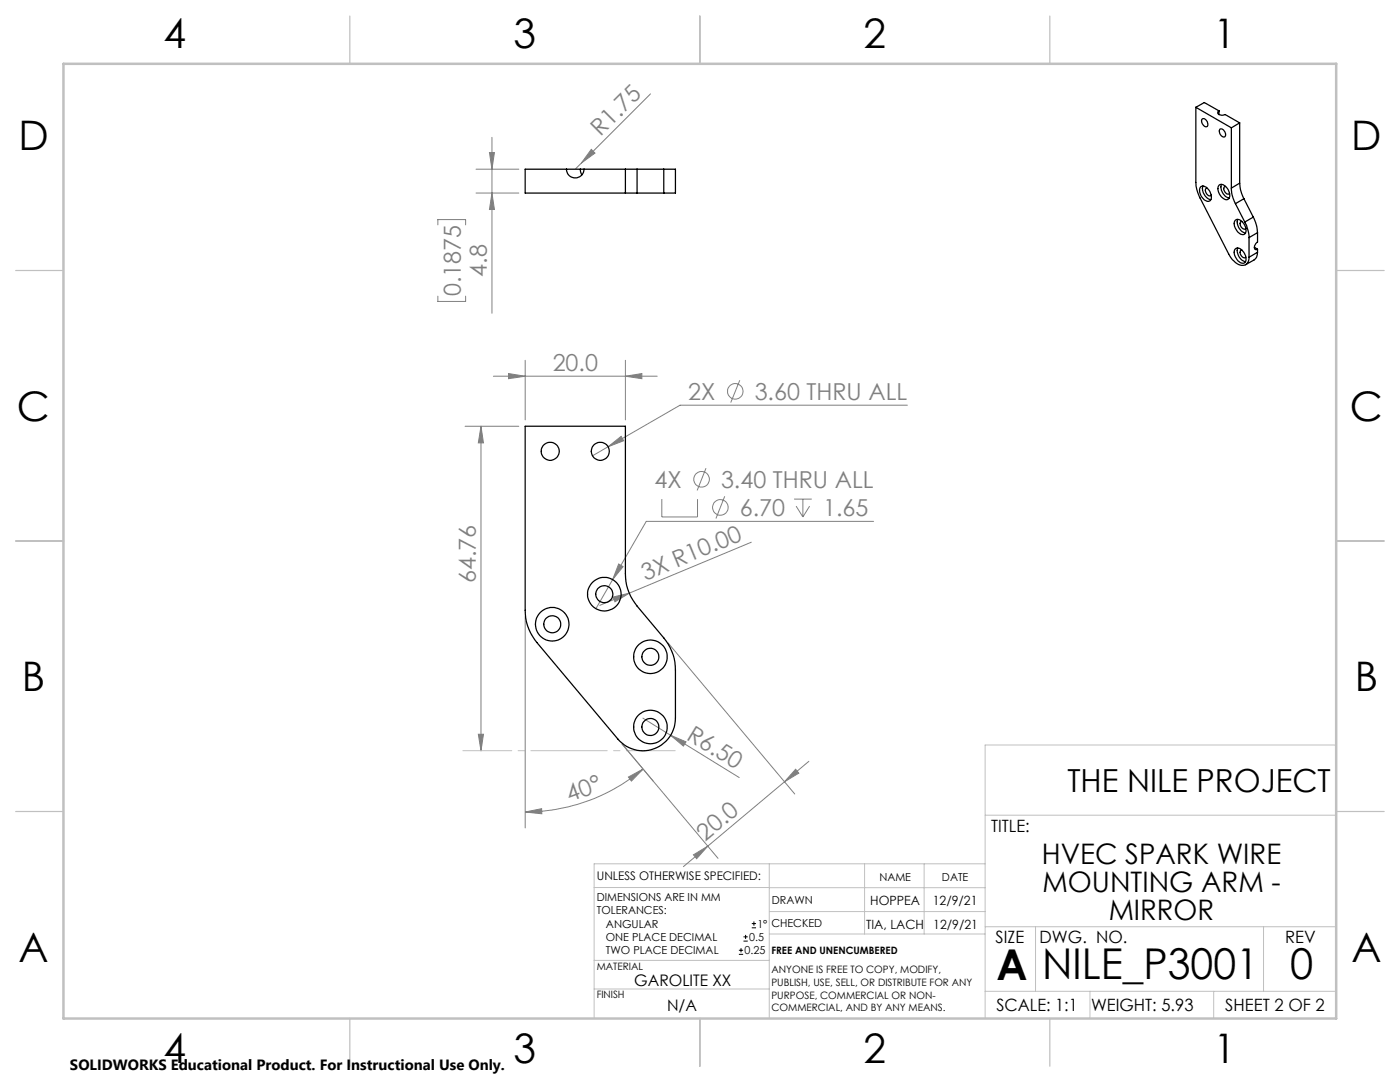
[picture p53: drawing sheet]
<svg xmlns="http://www.w3.org/2000/svg" width="279mm" height="216mm" viewBox="0 0 279 216" stroke-linecap="round" stroke-linejoin="round" font-family="sans-serif">
<defs><g id="words">
<g font-size="8.5">
<text x="198.9" y="195.5">A</text>
<text x="208" y="195.4">NILE_P3001</text>
<text x="257.4" y="195.4">0</text>
</g>
<g font-size="8.1">
<text x="32.7" y="9.7">4</text>
<text x="102.5" y="9.7">3</text>
<text x="172.4" y="9.7">2</text>
<text x="242.2" y="9.7">1</text>
<text x="3.7" y="30">D</text>
<text x="269.7" y="30">D</text>
<text x="3.4" y="83.9">C</text>
<text x="269.4" y="83.9">C</text>
<text x="4.4" y="137.9">B</text>
<text x="270.4" y="137.9">B</text>
<text x="3.7" y="191.9">A</text>
<text x="269.7" y="191.9">A</text>
<text x="32.7" y="212.2">4</text>
<text x="102.5" y="212.2">3</text>
<text x="172.4" y="212.2">2</text>
<text x="242.2" y="212.2">1</text>
</g>
<text font-size="6.3" x="213" y="158">THE NILE PROJECT</text>
<g font-size="5.6">
<text x="207.9" y="172.3">HVEC SPARK WIRE</text>
<text x="208" y="178">MOUNTING ARM -</text>
<text x="221.3" y="183.6">MIRROR</text>
</g>
<g font-size="4.7" fill="#808080">
<text x="119.9" y="27.3" transform="rotate(-45 119.9 27.3)">R1.75</text>
<text x="91.9" y="59.1" transform="rotate(-90 91.9 59.1)">0.1875</text>
<text x="97.2" y="55.2" transform="rotate(-90 97.2 55.2)">4.8</text>
<text x="110.3" y="74">20.0</text>
<text x="137.3" y="79.8">2X</text>
<text x="150.6" y="79.8">3.60 THRU ALL</text>
<text x="130.6" y="97.3">4X</text>
<text x="143.9" y="97.3">3.40 THRU ALL</text>
<text x="147.6" y="102.9">6.70</text>
<text x="164.3" y="102.9">1.65</text>
<text x="95" y="116.4" transform="rotate(-90 95 116.4)">64.76</text>
<text x="128.8" y="115.9" transform="rotate(-23 128.8 115.9)">3X R10.00</text>
<text x="136.8" y="147.4" transform="rotate(32 136.8 147.4)">R6.50</text>
<text x="113.7" y="160" transform="rotate(-20 113.7 160)">40°</text>
<text x="140.8" y="167.9" transform="rotate(-40 140.8 167.9)">20.0</text>
</g>
<g font-size="3.4">
<text x="197.8" y="166">TITLE:</text>
<text x="198.7" y="188.1">SIZE</text>
<text x="207.5" y="188.1">DWG. NO.</text>
<text x="256.5" y="188.2">REV</text>
<text x="198.8" y="201.7">SCALE: 1:1</text>
<text x="217.7" y="201.8">WEIGHT: 5.93</text>
<text x="244.5" y="201.7">SHEET 2 OF 2</text>
</g>
<g font-size="3.2">
<text x="126.6" y="196.7">GAROLITE XX</text>
<text x="133.1" y="201.8">N/A</text>
</g>
<text font-size="3" x="14" y="213.5">SOLIDWORKS Educational Product. For Instructional Use Only.</text>
<g font-size="2.5">
<text x="172.9" y="185.4">TIA, LACH</text>
<text x="173.7" y="180.6">HOPPEA</text>
<text x="186.2" y="180.6">12/9/21</text>
<text x="186.3" y="185.3">12/9/21</text>
</g>
<text font-size="2.4" x="119.1" y="175.6">UNLESS OTHERWISE SPECIFIED:</text>
<g font-size="2.2">
<text x="119.1" y="179.8">DIMENSIONS ARE IN MM</text>
<text x="175.5" y="175.9">NAME</text>
<text x="188" y="175.9">DATE</text>
<text x="119.1" y="182.5">TOLERANCES:</text>
<text x="120.9" y="185.1">ANGULAR</text>
<text x="151.2" y="185.1">1°</text>
<text x="154" y="185">CHECKED</text>
<text x="154" y="180.3">DRAWN</text>
<text x="120.9" y="187.8">ONE PLACE DECIMAL</text>
<text x="120.9" y="190.4">TWO PLACE DECIMAL</text>
<text x="148.6" y="190.4">0.25</text>
<text x="149.5" y="187.8">0.5</text>
</g>
<g font-size="2">
<text x="154" y="190.4">FREE AND UNENCUMBERED</text>
<text x="119.1" y="193.5">MATERIAL</text>
<text x="154" y="194.2">ANYONE IS FREE TO COPY, MODIFY,</text>
<text x="154" y="196.7">PUBLISH, USE, SELL, OR DISTRIBUTE FOR ANY</text>
<text x="119.1" y="199.2">FINISH</text>
<text x="154" y="199.2">PURPOSE, COMMERCIAL OR NON-</text>
<text x="154" y="201.8">COMMERCIAL, AND BY ANY MEANS.</text>
</g>
</g></defs>
<g fill="none" stroke="#808080" stroke-width=".2">
<path d="M129.8 18.7l-15 15.1M95 33.8h8.5M95 38.5h8.5M97.7 30.4h1l-.5 3.4zM98.2 38.5l.5 3.3h-1zM98.2 27.4v35.1M118 29.8l.7 .8-2.7 1.9zM87.4 44.9v-1.1h5.5v1.1M87.4 59.1v1h5.5v-1M98.5 75.1h32.7M101.5 74.5l3.3 .6-3.3 .5zM104.8 71.9v11.9"/>
<path d="M124.8 75.1l3.3-.6v1.1zM124.8 71.9v11.9M147.6 75.9l-1.8 4.4M92.8 85.1h10.7M96 85.1v64.7M96 85.1l.5 3.3h-1zM121.4 89.1l2.6-2 .5 .8zM132.1 99.6v3.6h7.1v-3.6M140.9 93.4l-1.8 4.5M144.6 99l-1.7 4.5M158.5 99.6h3.5M160.2 99.6v3.6"/>
<path d="M181.1 80.9h-45.4l-17.4 10M122.3 115.6l-3.4 5.9M122.3 119.1l3.3-.7-2.9 1.7zM123.5 112.5l.9 .6-2.1 2.5zM149.9 108.2l-30.2 12.6M158.9 101l1.3 2.2M161.6 101l-1.4 2.2M174.3 104h-45.3l-6.7 11.6M104.8 123v42.2M133.3 128.2l25.3 30.2M95.5 146.5h1l-.5 3.3zM124.1 148.4l19.2 22.9"/>
<path d="M125.4 155l2.9-1.5-2.3 2.4zM128.3 143.3l19.2 11.9M128.3 153.5a36.7 36.7 0 0 1-23.5 8.5M133.8 146.7l3.1 1.3-.5 .9zM158.8 153.5l.6 .8-2.8 1.7zM161.4 151.9l-25 21M104.8 162l3.3-.6v1zM138.4 170.6l2.9-1.8-2.3 2.5z"/>
<circle cx="146.8" cy="78.1" r="1.55"/>
<circle cx="140" cy="95.6" r="1.55"/>
<circle cx="143.8" cy="101.2" r="1.55"/>
</g>
<path d="M147.5 190.4h.8M147.5 189.6h.8M147.9 189.2v.8M148.4 187.8h.8M148.4 186.9h.8M148.8 186.5v.9M150 185.1h.9M150 184.3h.9M150.5 183.9v.8" fill="none" stroke="#000" stroke-width=".2"/>
<path d="M92.4 149.8h42.3" fill="none" stroke="#c0c0c0" stroke-width=".2" stroke-dasharray="15.2 1.3 1.3 1.3" stroke-dashoffset="5.5"/>
<g fill="none" stroke="#c0c0c0" stroke-width=".2">
<path d="M266.7 148.7h-70.1v54.5M118.6 177.1h34.9M153.5 172.4v30.8M153.5 177.1h43.1M172.5 172.4v14M184.4 172.4v14M196.6 172.4h-78v30.8M196.6 162.7h70.1M118.6 197.3h34.9M118.6 191.6h34.9M153.5 186.4h43.1M153.5 181.9h43.1"/>
<path d="M196.6 197.8h70.1M196.6 184.9h70.1M206.7 184.9v12.9M217.5 197.8v5.4M242.2 197.8v5.4M252.2 184.9v12.9"/>
</g>
<path d="M69.8 3.2v9.5M139.7 3.2v9.5M209.5 3.2v9.5M3.1 54h9.6M266.7 54h9.5M3.1 107.9h9.6M266.7 107.9h9.5M3.1 161.9h9.6M266.7 161.9h9.5M69.8 203.2v9.6M139.7 203.2v9.6M209.5 203.2v9.6" fill="none" stroke="#c0c0c0" stroke-width=".25"/>
<path d="M12.7 12.7h254v190.5h-254z" fill="none" stroke="#c0c0c0" stroke-width=".5"/>
<g fill="#808080">
<path d="M122.3 119.1l3.3-.7-2.9 1.7z"/>
<path d="M118 29.8l.7 .8-2.7 1.9z"/>
<path d="M133.8 146.7l3.1 1.3-.5 .9z"/>
<path d="M96 85.1l.5 3.3h-1zM95.5 146.5h1l-.5 3.3z"/>
<path d="M124.8 75.1l3.3-.6v1.1zM101.5 74.5l3.3 .6-3.3 .5z"/>
<path d="M121.4 89.1l3.1-1.2-.5-.8zM123.5 112.5l-1.2 3.1 2.1-2.5z"/>
<path d="M104.8 162l3.3-.6v1zM125.4 155l2.9-1.5-2.3 2.4z"/>
<path d="M138.4 170.6l2.9-1.8-2.3 2.5zM158.8 153.5l.6 .8-2.8 1.7z"/>
<path d="M97.7 30.4h1l-.5 3.4zM98.2 38.5l.5 3.3h-1z"/>
</g>
<g fill="none" stroke="#000" stroke-width=".25">
<path d="M113.1 33.8a1.75 1.75 0 0 0 1.7 1.7 1.75 1.75 0 0 0 1.8-1.7M113.1 33.8h2.7M113.1 33.8h-8.3v4.7h20M115.8 33.8l.3 1.1M115.8 33.8h9M124.8 38.5h2.3M124.8 33.8h2.3M124.8 33.8v4.7M127.1 38.5h5.4M127.1 33.8h5.4M127.1 33.8v4.7M132.5 33.8h2.3v4.7h-2.3"/>
<path d="M132.5 33.8v4.7M238.7 21.4v15l.1 1.3 .5 1.5 5.9 11.5a3.2 3.2 0 0 0 3.3 2.2 1.54 1.54 0 0 0 .8-1.6M238.7 21.4l7 4.1M238.7 21.4l1.6-.9 3 1.6M239.7 37.2a1.62 1.62 0 0 1 1.9 1.4l.1 .2a.85 .85 0 0 1 0 1 .85 .85 0 0 1-.9 .3 2.21 2.21 0 0 1-1.2-2.8zM239.9 23.7a.99 .99 0 0 1 1 .5 .99 .99 0 0 1 0 1.1 1.07 1.07 0 0 1-1-1.6zM240.1 37.1a2.31 2.31 0 0 0 1.6 2.7M240.9 37.5a.59 .59 0 0 0-.4 .5 .59 .59 0 0 0 .3 .6l.1 .2a.47 .47 0 0 0 .8 .1M243.3 37a1.24 1.24 0 0 1 1.7 .7l.4 .8a.83 .83 0 0 1-.1 1 .83 .83 0 0 1-.9 .3 2.23 2.23 0 0 1-1.1-2.8zM243.3 22.1a.47 .47 0 0 0-.2 .6 .47 .47 0 0 0 .6 .3l.8-.1 2.9 1.6M243.3 22.1v.8M243.5 25.7a1.06 1.06 0 0 1 .9 1.6 1.04 1.04 0 0 1-.9-1.6z"/>
<path d="M243.8 36.8a2.24 2.24 0 0 0 1.5 2.7M244.6 37.2a.59 .59 0 0 0-.4 .5 .59 .59 0 0 0 .2 .6l.2 .2a.49 .49 0 0 0 .8 .1M245.7 37.5a6.3 6.3 0 0 0 .9 3.1M245.7 25.5v12M247.4 36.5l.2 1.4 .6 1.8M247.4 24.5l-1.7 1M247.4 36.5l-1.7 1M247.4 24.5v12M248.2 39.7l-1.6 .9M248.2 39.7l1.9 3.6M246.5 44a1.24 1.24 0 0 1 1.8 .7l.3 .8a.87 .87 0 0 1-.7 1.3 2.23 2.23 0 0 1-1.4-2.8zM246.5 49.7a1.24 1.24 0 0 1 1.8 .7l.3 .8a.87 .87 0 0 1-.7 1.3 2.23 2.23 0 0 1-1.4-2.8z"/>
<path d="M246.6 40.6l1.8 3.7M247 43.8a2.24 2.24 0 0 0 1.6 2.7M247 49.5a2.24 2.24 0 0 0 1.6 2.7M247.9 44.2a.65 .65 0 0 0-.5 .6 .65 .65 0 0 0 .4 .6l.1 .1a.42 .42 0 0 0 .3 .3 .42 .42 0 0 0 .4-.3M247.9 49.9a.65 .65 0 0 0-.5 .6 .65 .65 0 0 0 .4 .6l.1 .1a.49 .49 0 0 0 .7 .1M248.4 44.3l.7 1.8 .2 1.3M249.3 47.4v3.9M250.1 43.3l.7 1.8 .2 1.3M250.1 43.3l-1.7 1M250.3 49.3l.7 .4M251 46.4v1.9l-.6 .6a.52 .52 0 0 0-.1 .6 .52 .52 0 0 0 .5 .3l.2-.1M251 50.3a1.72 1.72 0 0 1-.7 1.6l-1.7 .9"/>
<path d="M251 46.4l-1.7 1M251 50.3l-1.7 1M251 49.7v.6M104.8 85.1h20v29.4a9.8 9.8 0 0 0 2.3 6.4l5.4 6.4a10.1 10.1 0 0 1 2.3 6.4v9.6a6.5 6.5 0 0 1-4.3 6.1 6.5 6.5 0 0 1-7.2-1.9l-16.2-19.3a10.1 10.1 0 0 1-2.3-6.4z"/>
<circle cx="109.8" cy="90" r="1.79"/>
<circle cx="119.8" cy="90.1" r="1.79"/>
<circle cx="120.6" cy="118.6" r="1.69"/>
<circle cx="120.6" cy="118.6" r="3.3"/>
<circle cx="110.2" cy="124.6" r="3.3"/>
<circle cx="110.2" cy="124.6" r="1.7"/>
<circle cx="129.8" cy="131.1" r="1.7"/>
<circle cx="129.8" cy="131" r="3.3"/>
<circle cx="129.8" cy="145.1" r="1.7"/>
<circle cx="129.8" cy="145.1" r="3.3"/>
</g>
<use href="#words"/>
</svg>
